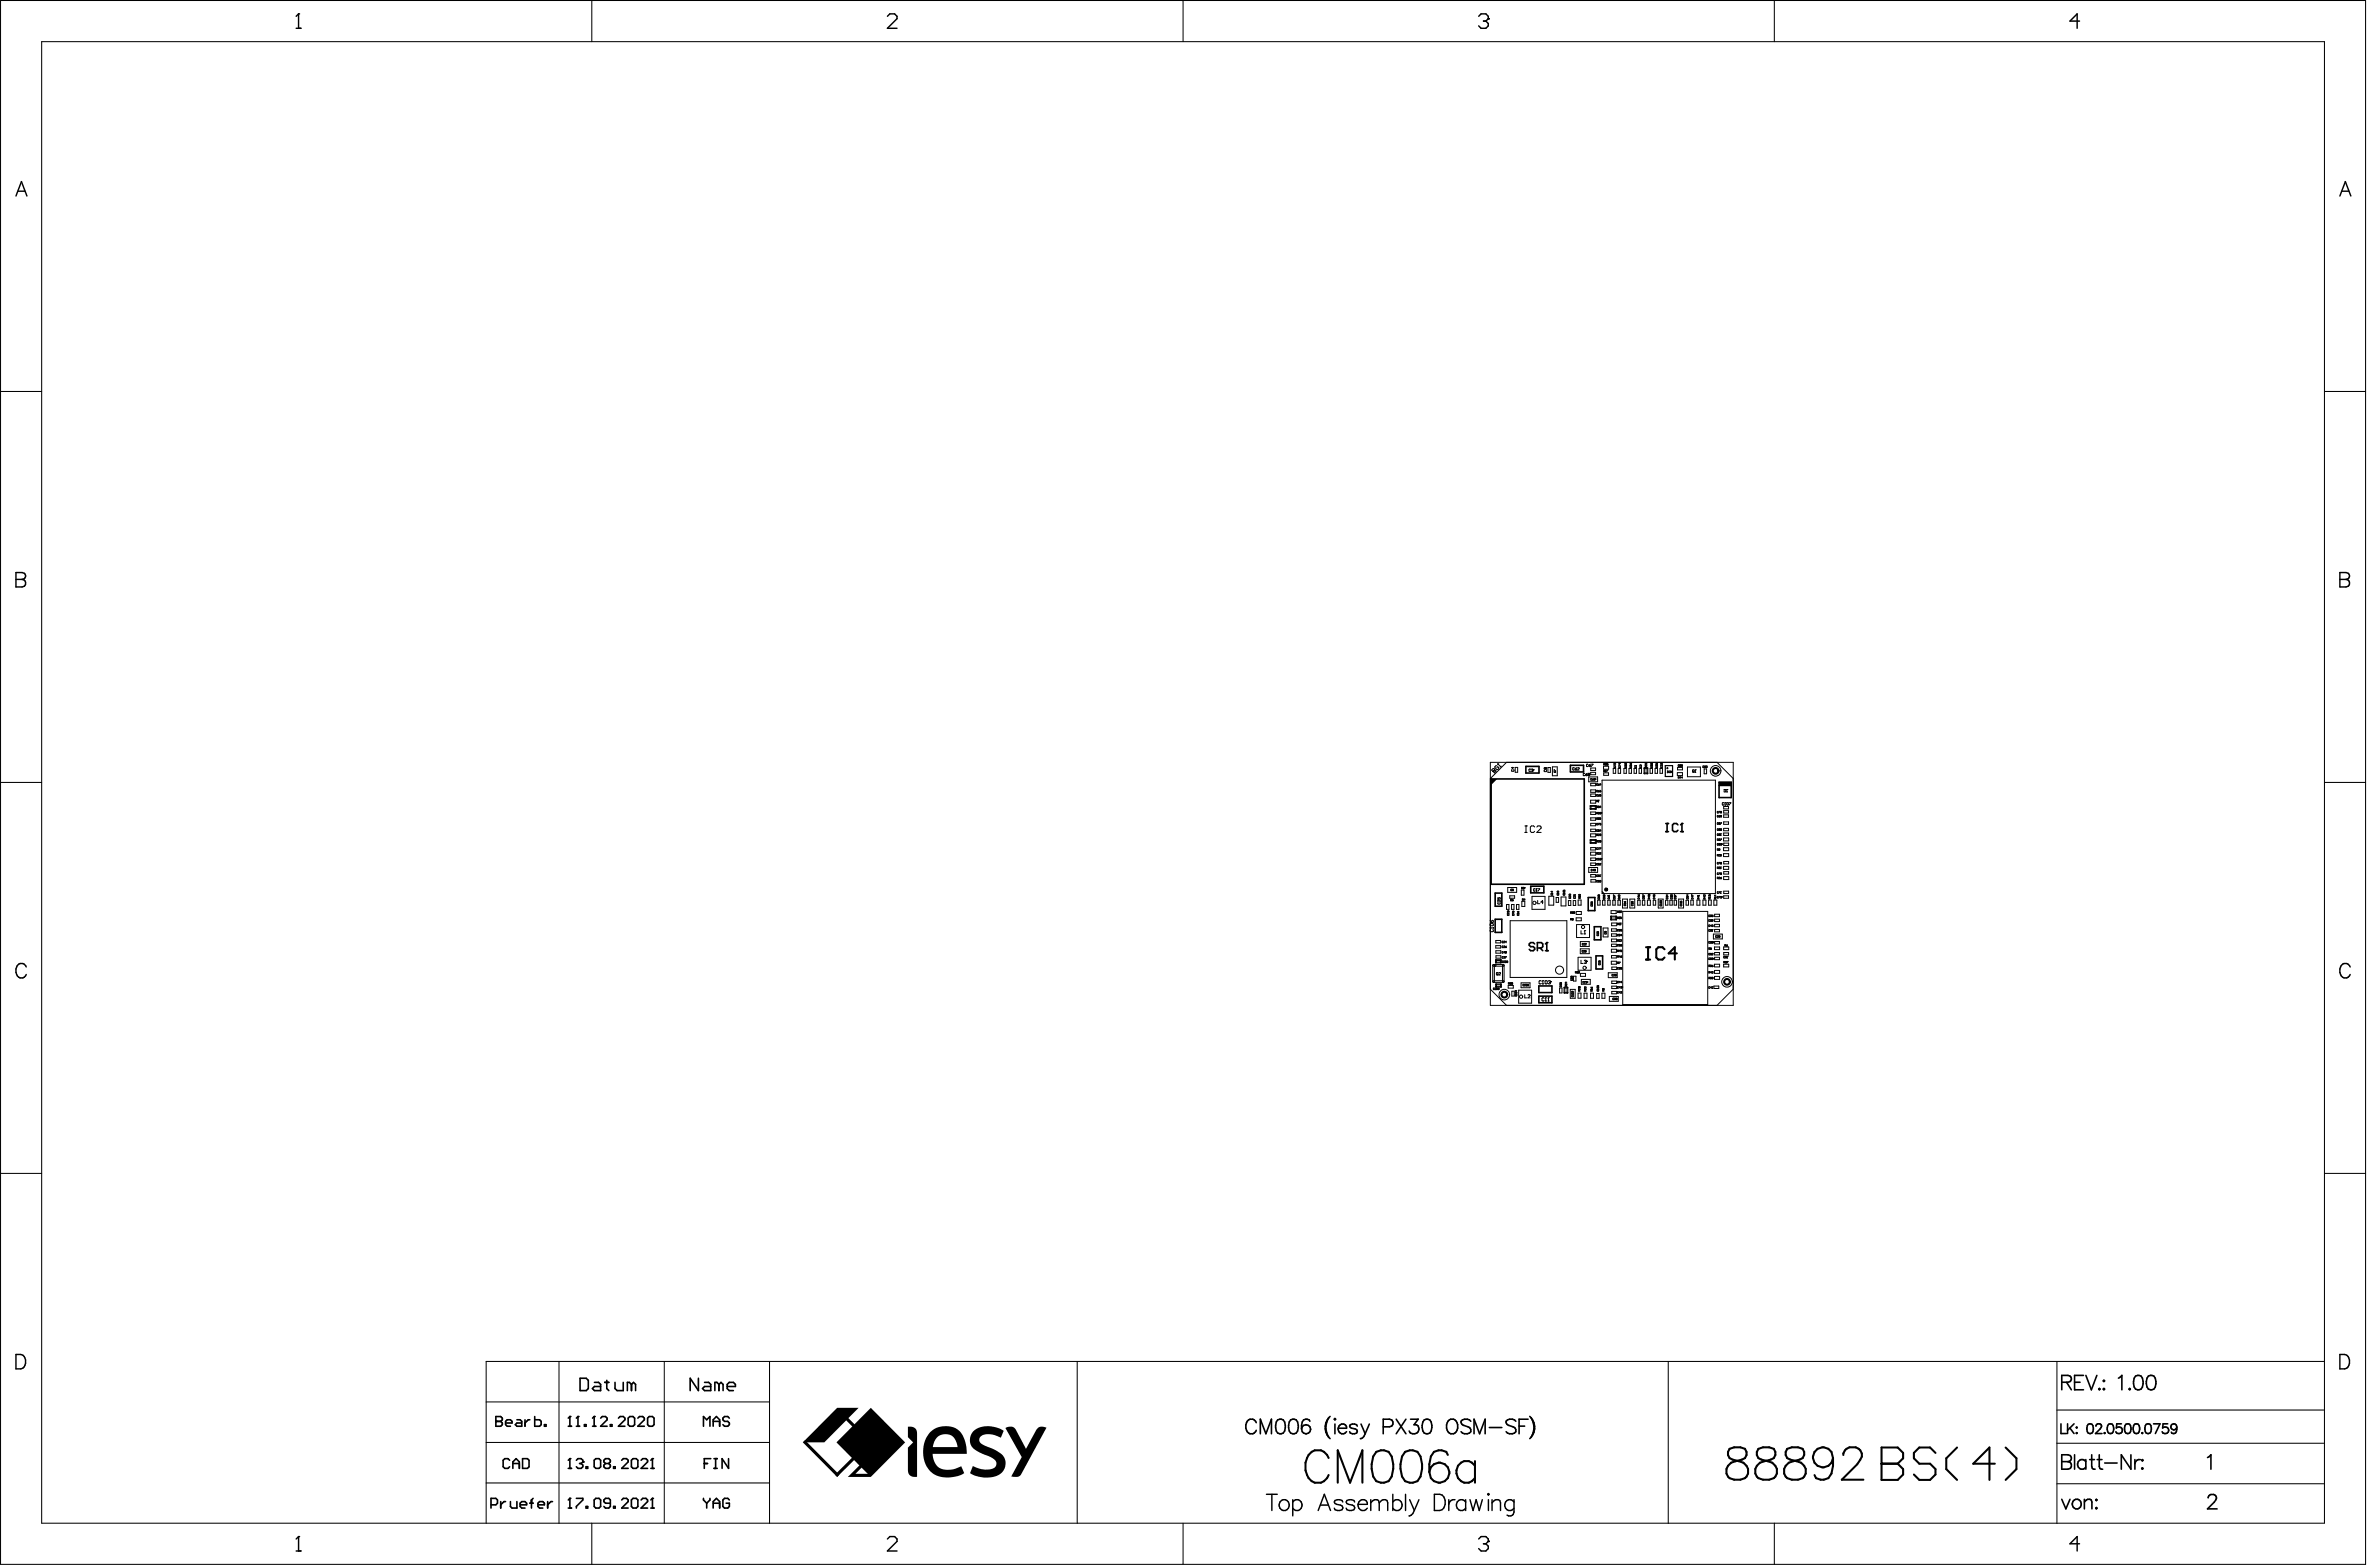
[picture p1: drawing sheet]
<svg xmlns="http://www.w3.org/2000/svg" width="487mm" height="322mm" viewBox="0 0 487 322" stroke-linecap="round" stroke-linejoin="round" font-family="sans-serif">
<g fill="#000">
<path d="M306.6 160.1h1.2l-1.2 1.3zM329.4 183.2l.4 .5h-.4zM165.1 296.5l.4-.5 7.1 7.1-.5 .5zM172.1 289.4h4.4l-7 7.1h-4.4zM186.7 293.3l.2-.1a1.34 1.34 0 0 1 1.6 1.5v8.8l-.1 .1a1.36 1.36 0 0 1-1.7-1.5v-4.6l1-1-1-1.1zM206.7 293.5l.6-.2a1.27 1.27 0 0 1 1.6 .6l2 3.9 2.1-3.8a1.47 1.47 0 0 1 2.1-.6l-5.2 9.6a1.75 1.75 0 0 1-2 .5l2.2-4zM171.7 303.1l3.6-3.6 .5 .4-3.7 3.7zM174.3 303.6l4.1-4.1 .5 .4-3 3h3.1v.7zM179 289.4l7.1 7.1-7.1 7.1-7-7.1zM191.3 294.3a4.5 4.5 0 0 1 6.3 .2l.9 1.9 .3 2.4h-7.1a3.1 3.1 0 0 0 4 3.3l1.9-.7 .6 1.4a6.3 6.3 0 0 1-6.8-.3 6 6 0 0 1-1.5-5.1h7a2.55 2.55 0 0 0-2.6-2.6 2.55 2.55 0 0 0-2.5 2.6h-1.9v-.2a5.5 5.5 0 0 1 1.2-2.7zM200.2 294.1a5.4 5.4 0 0 1 6.1 0l-.5 1.4a3.8 3.8 0 0 0-4.2-.2 1.05 1.05 0 0 0 .6 1.7 9.5 9.5 0 0 1 4.2 2.5 2.85 2.85 0 0 1-2.6 4.1 6.8 6.8 0 0 1-4.4-.8l.6-1.5a4.5 4.5 0 0 0 4.6 .3 1.25 1.25 0 0 0-.8-2l-.9-.4a5.5 5.5 0 0 1-3.4-2.3 2.69 2.69 0 0 1 .7-2.8z"/>
<circle cx="345.8" cy="169.3" r=".17"/>
<circle cx="318" cy="193.7" r=".17"/>
<circle cx="101.9" cy="292.2" r=".17"/>
<circle cx="117.2" cy="299.8" r=".17"/>
<circle cx="117.2" cy="291.2" r=".17"/>
<circle cx="118.8" cy="291.2" r=".17"/>
<circle cx="122.2" cy="291.2" r=".17"/>
<circle cx="134.1" cy="299.8" r=".17"/>
<circle cx="117.2" cy="308" r=".17"/>
<circle cx="119.8" cy="300.5" r=".17"/>
<circle cx="134.1" cy="308" r=".17"/>
<circle cx="386.8" cy="300.9" r=".21"/>
</g>
<g fill="none" stroke="#000" stroke-width=".21">
<path d="M.1 .1h486.2v321.4h-486.2zM8.6 8.6h469.3v304.5h-469.3zM121.7 .1v8.5M243.2 .1v8.5M364.8 .1v8.5M.1 80.5h8.5M477.9 80.5h8.4M306.4 156.7h49.9v49.9h-49.9zM306.9 158.6h.1M306.9 158h.2l.1 .3 .3 .1-.3 .5-.5-.6zM307.2 158.3l-.3 .3M307.7 157.4l-.4 .2v.2l.4 .4h.2l.2-.4-.2-.2-.2 .2"/>
<path d="M307.9 157h.1M307.9 157l.6 .6M307.9 157v.2M308.6 157.5l-.2 .2M309.7 156.7l-3.3 3.3M310.8 158.2v.3h.4v-.3M311 157.7v.3l-.2-.2h.5M311.5 157.7h.5v1h-.5zM314.7 158.2h-.4l.1 .4 .3-.1M314.8 158.2l.3-.1 .1 .1M315 158.3h.1M315.1 158.3v.3l-.3-.1"/>
<path d="M315.2 158.2h.1M315.2 158.2l-.1 .1M317.5 158.3v.3l.5-.1-.1-.2M317.7 157.9h-.2v.2l.2-.1M317.7 157.9h.3l-.1 .2-.2-.1M317.7 157.9v.1M318.2 157.8h.5v1h-.5zM319.2 157.6h1v1.9h-1zM319.5 158.4v-.2l.3 .2M319.6 158.6v.2h.2v-.2M323.7 157.9h-.4v.3h.4M323.8 158h.3l.1 .2-.3 .1z"/>
<path d="M324.2 157.8l-.4 .2M324.3 157.9h.4l-.4 .4h.4M325.8 159h-.3l.1 .4h.2M326 159.2h.2l.1 .2h-.2zM326.3 158.9l-.3 .3M326.5 157.2h-.3v.4l.3-.1M326.6 159.2v.2h.2l-.1-.2M326.6 159.2v-.3l.2 .1-.1 .2M326.6 159.2h.1M326.6 159.7h1.9v1h-1.9zM326.7 157.3h.2l.1 .2-.3 .1zM327 157.1l-.3 .2"/>
<path d="M327 157.9h1v.5h-1zM327 158.7h1v.5h-1zM327.2 157.1h.3l-.3 .5M329.7 157.5h1v.6h-1zM329.7 158.9h1v.5h-1zM329.7 157.2l.2-.1v-.2h-.2v.4M329.7 158.5h.2v-.2h-.2v.4M329.8 157.2l.1 .1M329.8 158.5l.1 .2M330 157l.3 .1M330 158.7h.1M330.1 158.3h.1"/>
<path d="M330.1 158.3v.4M330.1 158.3l-.1 .1M330.1 157.1h.1M330.2 157.1v.2l-.2-.1M330.3 157.1h.1M330.3 157.1h-.1M330.3 158.3h.2l-.2 .4M330.6 156.9h-.2v.2h.2l-.1 .2-.1-.1M331.7 158h.5v1h-.5zM331.8 157.4v-.2l.4 .2M331.9 157.5v.3h.2v-.3M332.2 156.9v.2l-.3-.2v.2"/>
<path d="M332.7 158h.5v1h-.5zM332.8 157.4v-.2l.4 .2M332.9 157.5v.3h.2v-.3M333 156.9v.2l-.2-.2h.4M333.9 158h.5v1h-.5zM334.1 157.5v.3h.2v-.3M334.2 157.3h-.1v.1h.1M334.2 157.3h.2l-.1 .1h-.1M334.2 157.3v.1M334.4 156.9v.2l-.2-.2-.1 .2M334.9 158h.5v1h-.5zM335.1 156.9l.2 .2"/>
<path d="M335.2 157.5v.3h.2v-.3M335.3 156.9h.1v.2zM335.3 157.3h.1v.1h-.1M335.3 157.3h-.2l.1 .1h.1M335.3 157.3v.1M335.9 158h.5v1h-.5zM336.1 157.4h.1M336.1 157.4h.3M336.2 157.5v.3l.2-.1v-.2M336.4 157.3v.1M337 158h.5v1h-.5zM337.2 157.5v.3h.2v-.3"/>
<path d="M337.5 157.2v.2l-.2-.2-.1 .2M338 157.8l.2 .1-.1 1.1zM338 157.8l.8 .1-.7 .1zM338 158.9l.8 .1h-.7zM338.2 156.9v.2h.2v-.2h.2l-.1 .2M338.5 157.8l-.1-.3-.2 .1v.2h.4M338.6 157.2v.2l-.3-.2v.2M338.6 157.5l-.1 .2M338.6 157.8l.2 .1-.1 1.1zM339.2 158h.5v1h-.5zM339.5 157.5v.3h.2v-.3M339.6 156.9h.1v.2l-.1-.1"/>
<path d="M339.6 157.3h.1v.1h-.1M339.6 156.9h-.2l.1 .2 .1-.1M339.6 157.3h-.2l.1 .1h.1M339.6 156.9v.1M339.6 157.3v.1M340.3 158h.5v1h-.5zM340.4 156.9v.2h.2v-.2h.2l-.1 .2M340.5 157.5v.3h.2v-.3M340.6 157.3h.2l-.1 .1h-.1M340.6 157.3h-.2l.1 .1h.1M340.6 157.3v.1M341.3 158h.5v1h-.5z"/>
<path d="M341.5 157.5v.3h.2v-.3M341.8 156.9v.2l-.3-.2v.2M341.8 157.2v.2l-.3-.2v.2M342.8 158.8h.1M342.8 158.5h.1M342.8 158.5v.3M343.3 158.5h-.3v.3h.3M343.4 158.5l.2 .1M343.5 158.7h.1M343.5 158.7v.1h-.1M343.6 158.6h.1M343.6 158.6l-.1 .1"/>
<path d="M344.8 158.8h1.1v.6h-1.1zM344.9 157.7h1v.5h-1zM345 159.9l.2-.2h-.2v.3M345.1 159.9l.1 .1M345.2 157.2h-.2l.1 .3h.1M345.4 157.4h.1M345.4 157.4v-.2h.2l-.1 .2M345.4 157.4v.1h.2l-.1-.1M345.6 159.8h-.3l.2-.1v.3M345.9 157.4l-.2-.1v-.1h.2v.3h-.2M345.9 159.8h-.2l.1-.1v.3M346.9 157.7h2.7v2h-2.7z"/>
<path d="M348.1 158.2l.2 .1-.1 .4h-.2zM348.1 158.6l.2 .1M348.5 158.7h.1M348.6 158.2h.1M348.6 158.2v.5M348.6 158.2l-.1 .1M350.3 157.5h-.2v.3l.2-.1M350.4 158h.5v1h-.5zM350.6 157.6h-.1v-.2l.1 .1v.2h-.2M350.8 157.5h.2l-.1 .3-.1-.1zM353 156.7l3.3 3.3M.1 160.8h8.5"/>
<path d="M313.5 169.8h.5M313.5 171.1h.5M313.7 169.8v1.3M315.5 170l-.2-.2h-.5l-.2 .2v.9l.2 .2h.5l.2-.2M316 170l.2-.2h.4l.2 .2v.2l-.8 .9h.8M326.6 178.3h1.9v1h-1.9zM327 165.6l1.1 .1h-1.1zM327 166.2l1.1 .1h-1.1zM327 165.6l.1 .1-.1 .6zM327 173.2l1.1 .1h-1.1zM327 172.6l1.1 .1h-1.1zM327 172.6l.1 .1-.1 .6z"/>
<path d="M327 171.4h1.1v.6h-1.1zM327 164.5h1.1v.6h-1.1zM327 175.2h1.1v.6h-1.1zM327 161h1v.5h-1zM327 162.4h1v.5h-1zM327 163.2h1v.5h-1zM327 166.9h1v.5h-1zM327 168.1h1v.5h-1zM327 169.2h1v.5h-1zM327 170.4h1v.5h-1zM327 174.2h1v.5h-1zM327 176.4h1v.5h-1z"/>
<path d="M327 177.4h1v.5h-1zM327 179.8h1v.5h-1zM327.3 160.1h-.3v.2h.3M327.3 178.7h-.2v.3h.2M327.4 160.2l.2 .1-.2 .1zM327.6 160l-.2 .2M327.7 178.8h-.2l.1-.1v.3M327.7 160.1h.2M327.8 160.2h.1M327.9 160.2v.2l-.2-.1M327.9 160.1h.1M327.9 160.1v.1"/>
<path d="M328 165.6l.1 .1v.6zM328 172.6l.1 .1v.6zM328 178.8h-.2v-.1h.2v.3h-.2M328.2 171.7l.3-.2-.3-.1v.4M328.2 173l.3-.1-.1-.1h-.2v.3M328.2 175.5l.3-.2h-.3v.3M328.2 168.3l.3-.1-.3-.1v.3M328.2 164.7l.3-.2h-.3v.3M328.2 165.9l.3-.2h-.3v.3M328.2 167.2l.3-.1-.1-.1h-.2v.3M328.4 165.9l.1 .1M328.4 167.2l.1 .1"/>
<path d="M328.4 171.7l.1 .1M328.4 173l.1 .1M328.4 175.5l.1 .1M328.4 168.3l.1 .1M328.4 164.7l.1 .1M328.5 179.9h-.3l.1 .3 .2-.1M328.5 169.3h-.3l.1 .3 .2-.1M328.5 163.4h-.3l.1 .2h.2M328.5 161.1h-.3v.3h.3M328.5 162.5h-.3l.1 .3 .2-.1M328.5 170.6h-.3l.1 .3 .2-.1M328.5 174.3h-.3l.1 .3 .2-.1"/>
<path d="M328.5 176.5h-.3l.1 .3 .2-.1M328.5 177.5h-.3l.1 .3 .2-.1M328.6 171.5h.2l-.2 .3h.2M328.6 172.8h.2l-.2 .3h.2M328.6 165.7l.2 .1M328.6 161.2l.2 .2h-.2zM328.6 162.6l.2 .1-.2 .1zM328.6 163.5l.2 .1h-.2zM328.6 167l.2 .1M328.6 169.2h.2l-.2 .4M328.6 174.3h.2l-.2 .3M328.6 175.3h.2l-.2 .3h.2"/>
<path d="M328.6 168.4h.1M328.6 164.8h.1M328.6 168.1h.1M328.6 164.5h.1M328.6 170.7h.1M328.6 170.7v-.1h.2l-.1 .1M328.6 170.7v.2l.2-.1-.1-.1M328.6 168.1v.1M328.6 164.5v.3M328.6 168.1v.3M328.7 167.1h.1M328.7 165.9h.1"/>
<path d="M328.7 165.9v.1h-.1M328.7 167.1v.2h-.1M328.8 165.8h.1M328.8 167.1h.1M328.8 179.8h-.2v.2h.1l.1 .1h-.2M328.8 177.5h-.2v.1h.2l-.1 .2-.1-.1M328.8 176.4h-.2v.2l.1-.1 .1 .2h-.2M328.8 165.8l-.1 .1M328.8 167.1h-.1M328.8 162.4l-.2 .2M328.8 163.3l-.2 .2M328.8 161.1l-.2 .1"/>
<path d="M328.9 168.3v-.2l.2 .1-.1 .1M328.9 168.3v.1h.2l-.1-.1M328.9 167l.2 .1M328.9 162.6l.2 .1-.1 .1zM328.9 174.3h.2l-.2 .3M328.9 175.3h.2l-.2 .3h.2M328.9 176.5h.2M328.9 177.5h.2l-.2 .3h.2M328.9 168.3h.1M329 179.8h.1M329 172.9v-.1h.1v.1M329 179.8v.4"/>
<path d="M329 172.9v.2l.1-.1v-.1M329 172.9h.1M329 179.8l-.1 .1M329 167.1h.1M329 176.6h.1M329.1 167.1v.2h-.2M329.1 176.6v.2l-.2-.1M329.1 167.1h.1M329.1 176.5h.1M329.1 171.6h-.1v-.2l.1 .1v.2h-.2M329.1 170.7h-.2l.2-.1v.3M329.1 165.9h-.2l.2-.2v.3"/>
<path d="M329.1 161.2h-.2l.2-.1v.3M329.1 163.3h-.2v.2h.2v.1h-.2M329.1 169.2h-.2v.2h.2v.2l-.2-.1M329.1 176.5v.1M329.1 162.4l-.2 .2M329.4 160.4h23.3v23.3h-23.3zM353 174.7l.3-.1-.1-.1h-.2v.3M353 172.7l.3-.1-.1-.2h-.2v.4M353 175.9l.3-.1-.1-.2h-.2v.4M353 178.4h.3l-.1-.2h-.2v.3M353.2 172.7l.1 .1M353.2 178.4l.1 .1"/>
<path d="M353.2 175.9l.1 .1M353.2 174.7l.1 .1M353.3 171.4h-.3v.3h.3M353.3 173.4h-.3v.3h.3M353.3 169.2h-.3v.2h.3M353.3 177.3h-.3v.2h.3M353.3 179.5h-.3l.1 .3 .2-.1M353.3 166.8h-.3v.2h.3M353.3 167.7h-.3v.2h.3M353.3 170.4h-.3v.2h.3M353.4 172.5h.2l-.2 .3h.2M353.4 166.8h.2l-.2 .3"/>
<path d="M353.4 167.8l.2 .1h-.2zM353.4 177.3h.2l-.2 .3M353.4 179.4h.2l-.2 .4M353.4 174.5h.2l-.2 .3h.2M353.4 178.3h.2l-.2 .2h.2M353.4 176h.1M353.4 175.6h.1M353.4 171.6v-.2h.2l-.1 .2M353.4 173.6v-.2h.2l-.1 .2M353.4 169.3v.1h.2l-.1-.1M353.4 171.6v.1h.2l-.1-.1M353.4 169.3h.1"/>
<path d="M353.4 169.3v-.2l.2 .1-.1 .1M353.4 170.5v-.2l.2 .1-.1 .1M353.4 170.5v.2l.2-.1-.1-.1M353.4 173.6v.1h.2l-.1-.1M353.4 175.6v.4M353.4 175.6v.1M353.4 170.5h.1M353.4 173.6h.1M353.4 171.6h.1M353.6 167.6l-.2 .2M353.7 173.4l.2 .1M353.7 171.7h.1"/>
<path d="M353.7 169.1h.2l-.2 .3M353.7 172.4h.2l-.2 .4M353.7 178.5h.1M353.8 178.2h.1M353.8 171.4h.1M353.8 177.4v.2l.1-.1v-.1M353.8 166.8h.1v.3l-.2-.1zM353.8 170.3l.1 .1v.3l-.2-.1zM353.8 177.4v-.1h.1v.1M353.8 178.2l-.1 .1M353.8 171.4v.3M353.8 178.2v.3"/>
<path d="M353.8 171.4h-.1M353.8 177.4h.1M353.8 173.6h.1M353.9 175.8l-.2-.1v-.1l.2 .1v.2h-.2M353.9 173.6v.1h-.2M353.9 173.5h.1M353.9 179.6l-.2-.1 .1-.1 .1 .1v.2h-.2M353.9 167.8h-.1v-.2l.1 .1v.2h-.2M353.9 173.5v.1M354.3 172.2h1.1v.6h-1.1zM354.3 174.2h1.1v.7h-1.1zM354.3 175.5h1.1v.6h-1.1z"/>
<path d="M354.3 178.1h1.1v.6h-1.1zM354.4 165.8h1v.5h-1zM354.4 166.6h1v.5h-1zM354.4 167.5h1v.5h-1zM354.4 168.9h1v.5h-1zM354.4 170.3h1v.5h-1zM354.4 171.2h1v.5h-1zM354.4 173.3h1v.5h-1zM354.4 177.1h1v.5h-1zM354.4 179.2h1v.5h-1zM354.4 165.1h-.3v.3h.3M354.5 162.3l.3 .1-.1 .4h-.2z"/>
<path d="M354.6 165.5h.2M354.7 165h.1M354.7 165v.5M354.7 165l-.1 .1M355 162.8h.1M355 162.3h.1M355 162.3v.5M355 162.3v.1M355.1 165l.2 .1v.4l-.3-.1zM355.5 165h.3l-.3 .5M477.9 160.8h8.4M306.4 190.7h.1"/>
<path d="M306.4 190.7h.6M306.4 189.2l.3 .4M306.4 190.7l.1 .1M306.5 189.8h.4l.1 .4-.5 .1-.1-.1zM306.5 191.1l-.1 .1 .1 .3h.4l.1-.1-.1-.3M306.8 189.2l.2 .1-.1 .3h-.2zM306.9 198.3h2.2l.1 .1-.1 .2h-2zM306.9 198.3l.3 .1v3.4l-.1 .1-.2-.1zM307 190.6v.2M307.5 197.3h.1v.6zM307.5 197.8h1.1l-1 .1zM307.5 197.3h1.1l-1 .1z"/>
<path d="M307.5 194.4h1v.5h-1zM307.5 193.3h1v.5h-1zM307.5 195.4h1v.5h-1zM307.6 196.4h1v.5h-1zM307.7 199.9l.3 .1-.1 .4-.3-.1zM307.9 184.5v.3h.3l-.1-.2 .3-.1v.3M308 185.5v.3h.4v-.3M308.1 200h.4l-.4 .4h.4M308.4 185v.3l-.3-.3-.2 .1 .1 .2M308.5 197.3h.1v.6zM308.9 198.3l.3 .1v3.4l-.1 .1-.2-.1zM309 195.6h-.2l.1 .3h.1"/>
<path d="M309 196.7h-.2v.2h.2M309 197.6h-.2l.1 .3 .1-.1M309 193.5h-.2v.2h.2M309 194.5h-.2v.2h.2M309.1 196.7h.3l-.3 .2h.3M309.1 194.5h.3l-.3 .3h.3M309.1 197.9h.2M309.1 193.5h.3l-.3 .3h.3M309.2 197.5h.1M309.2 197.5v.4M309.2 197.5l-.1 .1M309.4 195.7h-.3l.2-.1v.3"/>
<path d="M309.5 194.6l.2 .1-.2 .1zM309.5 196.6h.2l-.2 .3M309.5 197.5l.1 .1v.3l-.2-.1zM309.5 195.7h.1M309.5 195.7v.2h.2l-.1-.2M309.5 195.7v-.1h.2l-.1 .1M309.7 193.6h-.2l.1-.1v.3M309.7 194.5l-.2 .1M309.7 185.9h.5v1h-.5zM309.9 187.9v.3h.3v-.3M310 197.7l-.2-.1v-.1l.2 .1v.2h-.2M310 182.4h1.8v1h-1.8z"/>
<path d="M310 187.3h.1M310 187.3l-.1 .2M310.1 187.3v.1M310.1 187.3h.1v.2M310.2 187.6v.2l-.2-.2-.1 .2M310.4 184.1h1v.5h-1zM310.5 189.2h11.6v11.7h-11.6zM310.8 185.9h.5v1h-.5zM310.8 184.9h-.2v.3l.2-.1M310.8 182.8h-.2l.1 .3 .1-.1M310.9 185l.2 .1-.2 .1zM310.9 187.8v-.2l.4 .2"/>
<path d="M310.9 187.3l.2 .2M311 187.9v.3l.3-.1-.1-.2M311.1 184.8l-.2 .2M311.2 182.8h-.3v.1h.2l.1 .1h-.3M311.2 187.3v.2h-.1zM311.8 185.9h.5v1h-.5zM311.9 187.8h.1M311.9 187.8h.4M311.9 187.3l.2 .3M312 187.9v.3l.3-.1-.1-.2M312.2 187.3v.3h-.1zM312.3 187.7v.1"/>
<path d="M312.8 183h.5v1h-.5zM312.8 182.6l.2-.2h-.2v.3M312.9 185.3h.6v1h-.6zM312.9 182.6l.1 .1M313 185l.2-.2h-.2v.3M313.1 185l.1 .1M313.1 182.4l.3 .1M313.2 182.5h.1M313.3 182.5v.2h-.2M313.4 182.5h.1M313.4 182.5h-.1M313.5 184.9h-.2l.2-.1v.3"/>
<path d="M315 184.2h2.6v2.7h-2.6zM315.6 182.8h-.3l.1 .4 .2-.1M315.8 183.2h.2M315.9 182.7h.1M315.9 182.7v.5M315.9 182.7l-.1 .1M316.1 185.1v.7h.5M316.2 182.7h.3l-.3 .5M317.2 185.4h-.4l.3-.3v.7M318.4 184.2h1v1.9h-1zM318.9 183.6h.1M318.9 183.6h.3"/>
<path d="M318.9 183.6v.1M318.9 183.8v.2l.3-.1v-.1M319 183.2v.2l-.1-.2h.3M319.2 183.6v.1M319.9 184.5h.5v1h-.5zM320.1 183.6h.1M320.1 183.6h.4M320.1 183.6l.1 .1M320.2 183.8v.2l.3-.1-.1-.1M320.3 183.2v.1h-.2l.1-.1h.2v.2M320.5 183.6v.1M320.9 184.4h1v1.8h-1z"/>
<path d="M321.4 183.6h.1M321.4 183h.1M321.4 183.6h.3M321.4 183.6v.1M321.4 183h.3M321.4 183v.1M321.4 183.2h.3v.1l-.3 .1zM321.4 183.8v.2h.3v-.2M321.7 182.9v.2M321.7 183.6v.1M322.4 185.1h.5v1h-.5zM322.6 183.8h.3v.1l-.3 .1z"/>
<path d="M322.6 184.4v.3l.3-.1v-.2M322.9 187.6h.2l-.1-.2h-.1v.3M322.9 189h.2l-.1-.2h-.1v.3M322.9 184.1v.2l-.2-.2-.1 .2M323 187.6l.1 .1M323 189l.1 .1M323.2 187.5h.2M323.3 187.6h.1M323.4 187.6v.1h-.2M323.4 187.5h.1M323.4 189h-.1v-.2h.1v.3h-.2M323.4 187.5v.1"/>
<path d="M323.4 185.1h.5v1h-.5zM323.5 187.5h.3l-.1 .2h-.2zM323.5 183.9h.1M323.5 183.9h.4M323.5 183.9l.1 .1M323.6 184.4v.3l.3-.1-.1-.2M323.9 199.9h.2l-.1-.2h-.1v.3M323.9 183.9v.1M323.9 184.1v.2l-.2-.2-.1 .2M324 199.9l.1 .1M324 188.7h1.1v.6h-1.1zM324.1 187.4h1v.6h-1z"/>
<path d="M324.1 190h2.7v2.7h-2.7zM324.2 199.8h.2M324.3 199.9h.1M324.4 199.9v.1h-.2M324.4 199.8h.1M324.4 199.8v.1M324.4 196.8h2.7v2.6h-2.7zM324.4 185h.7v1h-.7zM324.5 199.8h.3l-.3 .2h.3M324.6 184.3h.1M324.6 184.3h.3M324.6 183.8h.3v.2l-.3 .1z"/>
<path d="M324.8 184.7l-.2-.3v.3h.3M324.9 195h1.8v1h-1.8zM324.9 193.5h1.8v1h-1.8zM324.9 184.2v.1M324.9 184.4l-.1 .2M325 191.3v.7h.5M325 197.4v.6h.5M325.5 195.4h-.3v.2h.3M325.5 194h-.2v.2h.2M325.6 195.7h.1M325.6 194.2h.1M325.6 195.4h.1"/>
<path d="M325.6 195.4v.3M325.7 193.9h.1M325.7 193.9v.3M325.7 193.9l-.1 .1M325.7 192h.2M325.7 197.5l.3-.1 .1 .2M325.8 191.3h.1M325.8 191.3v.7M325.8 191.3l-.1 .1M325.9 194h.2l-.2 .2h.2M325.9 195.5v.2l.2-.1-.1-.1M325.9 195.5h.1"/>
<path d="M325.9 195.5v-.1h.2l-.1 .1M325.9 197.7h.1M326 197.7l.1 .1-.1 .2-.3-.1M326.1 197.6h.1M326.1 197.6l-.1 .1M327.1 180.8h1v.5h-1zM327.1 185.4v.2h.1v-.2h.2v.2M327.1 185.7v.2h.1v-.1l.2-.1v.2M327.1 186v.3l.3-.1v-.2M328.3 191.9h.1M328.3 191.9h.4M328.3 191.9l.1 .1"/>
<path d="M328.4 191.5h.2l.1 .2h-.3zM328.4 192.1v.2h.2v-.2M328.5 185h.5v1h-.5zM328.5 181h-.3l.1 .3 .2-.1M328.5 184.3v.2h.2v-.2h.2l-.1 .2M328.6 184.6v.2h.2v-.2M328.7 197.9h.1M328.7 197.9h.3M328.7 197.5v.2h.1v-.2h.2l-.1 .2M328.7 191.9v.1M328.7 197.9v.1M328.7 184h-.2l.1 .2 .1-.1"/>
<path d="M328.7 184h.2l-.1 .2-.1-.1M328.7 184v.1M328.7 198.1v.2h.2v-.2M328.8 181h-.2v.1h.1l.1 .1h-.2M328.9 180.2h.1M328.9 181h.2v.3l-.2-.1zM329 197.9v.1M329.4 183.2l.4 .5M329.5 185h.5v1h-.5zM329.6 190.7h1v1.9h-1zM329.6 184.3v.2h.2v-.2h.1v.2M329.7 184.6v.2h.2v-.2"/>
<path d="M329.8 183.9l-.1 .3-.1-.1 .1-.2h.2v.3M330 191.8v.2h.2v-.2M330.1 191.4v.2h-.2l.1-.2h.2v.3M330.5 185h.5v1h-.5zM330.6 184.1h.1M330.6 184.1h.3M330.6 184.2l.1 .3M330.6 184.6v.2h.3v-.2M330.6 199.9h1.9v1h-1.9zM330.7 184.3h.2v.2zM330.9 184v.1M331.2 188.9l1.2 .1-1.2 .1z"/>
<path d="M331.2 188.3l1.2 .1-1.2 .1zM331.2 188.3l.1 .1-.1 .7zM331.2 187.2h1.1v.6h-1.1zM331.3 197.6h1v.6h-1zM331.3 195.1h1v.6h-1zM331.3 193h1.1v.6h-1.1zM331.3 194.1h1v.5h-1zM331.3 190.9h1v.5h-1zM331.3 191.9h1v.5h-1zM331.3 196.4h1v.5h-1zM331.3 189.7h1.1v.6h-1.1zM331.4 198.8h1v.5h-1z"/>
<path d="M331.6 185h.5v1h-.5zM331.7 184.3v.2h.2v-.2h.1v.2M331.7 184.2v-.3l.3 .3M331.8 184.6v.2h.2v-.2M332.2 188.3l.2 .1-.1 .7zM332.5 188.7h.3l-.1-.2h-.2v.3M332.5 190l.3-.1-.1-.2h-.2v.4M332.5 196.7l.3-.1-.1-.2h-.2v.4M332.5 187.5l.3-.1-.1-.2h-.2v.4M332.5 193.4l.3-.1-.1-.1h-.2v.3M332.5 195.5h.3l-.1-.2h-.2v.3M332.5 198l.3-.1-.1-.2h-.2v.4"/>
<path d="M332.6 185h.5v1h-.5zM332.6 196.7l.2 .1M332.6 195.5l.2 .1M332.6 187.5l.2 .1M332.6 188.7l.2 .1M332.6 193.4l.2 .1M332.6 190l.2 .1M332.6 198l.2 .1M332.7 184.3l.2 .2M332.8 191.1h-.3v.2h.3M332.8 192.1h-.3v.2h.3M332.8 194.2h-.3v.2h.3"/>
<path d="M332.8 198.9h-.3v.2h.3M332.8 184.6v.2h.2v-.2M332.8 183.9h.2v.2l-.2 .1zM332.9 187.3l.2 .1M332.9 197.7h.2l-.2 .4M332.9 198.9l.2 .1M332.9 193.5h.1M332.9 188.8h.1M332.9 190.1h.1M332.9 188.5h.1M332.9 193.2h.1M332.9 189.7h.1"/>
<path d="M332.9 184.3l.1 .2h-.1zM332.9 188.5v.1M332.9 188.5v.3M332.9 189.7v.4M332.9 193.2v.3M332.9 189.7v.1M333 187.4h.1M333 199h.1M333 187.4v.2l-.1-.1M333 199v.2l-.1-.1M333.1 187.4h.1M333.1 199h.1"/>
<path d="M333.1 191.2h-.2v-.2l.2 .1v.2h-.2M333.1 192.2h-.2v-.2l.2 .1v.2h-.2M333.1 194.3h-.2v-.2l.2 .1v.2h-.2M333.1 195.5h-.2l.1-.2v.3M333.1 196.6h-.2l.1-.2v.4M333.1 187.4h-.1M333.1 199h-.1M333.1 193.2h.3l-.3 .3h.3M333.1 190.1h.1M333.2 189.7h.1M333.2 196.6l.2 .1-.2 .1zM333.2 189.7v.4"/>
<path d="M333.2 194.3l.2 .1-.2 .1zM333.2 199l.2 .1-.2 .1zM333.2 189.7l-.1 .1M333.2 187.6h.1M333.2 187.2h.1M333.2 187.2v.4M333.2 187.2v.1M333.4 188.5h-.3v.2l.2-.1 .1 .2h-.3M333.4 195.3h-.2v.2h.2v.1h-.2M333.4 191h-.2v.2h.2v.2l-.2-.1M333.4 196.4l-.2 .2M333.4 192.2h-.2l.2-.2v.4"/>
<path d="M333.4 194.1l-.2 .2M333.4 198.9l-.2 .1M333.6 184.8h1v1.8h-1zM333.6 187.3h17.5v19.2h-17.5zM333.9 185.6v.2h.2v-.2l.1 .1v.1M333.9 185.3l.2 .2M334 185.9v.3l.2-.1v-.2M334.1 185.3h.1v.2zM335.1 184.8h1v1.8h-1zM335.5 185.9v.3l.2-.1v-.2M335.5 185.6h.1M335.5 185.6v.2"/>
<path d="M335.5 185.6l.1 .1M335.6 185.3v.1h-.2l.1-.1h.2v.2M335.6 185.7h.1v.1M335.6 185.7h.1M336.7 185h.5v1h-.5zM336.7 183.9l.2 .2M336.8 184.6v.2h.2v-.2M336.9 184h.2l-.1 .1zM336.9 184.2v.3l-.2-.2h.4M337.7 185h.5v1h-.5zM337.7 184.1v-.2l.4 .2M337.8 184.6v.2h.2v-.2"/>
<path d="M337.9 184.2v.2h-.2l.1-.2h.2v.3M338.7 185h.6v1.1h-.6zM339 183.9h.1M339 183.9l-.1 .2M339 183.9v.1M339 184.2v.3l-.1-.2h.3M339 184h.1M339 184h.2l-.1 .1M339.1 184.8l-.2-.2v.2h.3M339.2 184.6l-.1 .1M339.9 185h.5v1h-.5zM339.9 183.9v.2h.2v-.2l.1 .1v.1"/>
<path d="M339.9 184.6v.2h.3v-.2M340.1 184.2v.3l-.2-.2h.3M340.9 184.8h1v1.8h-1zM341.3 185.8h.1M341.3 185.5h.1M341.3 185.5v.1M341.3 185.8v.1M341.3 185.8h.3M341.3 185.5h.3M341.3 186v.2h.2v-.2M341.3 185.1h.2l.1 .2h-.3zM341.6 185.5v.1"/>
<path d="M341.6 185.8v.1M342.4 185h.5v1h-.5zM342.6 184.6v.2l.3-.1-.1-.1M342.7 184.2h.1M342.7 184.2l-.1 .3M342.7 184.2v.1M342.7 184.3h.2l-.1 .2M342.7 183.9v.2l-.1-.1h.3M342.7 184.3h.1M343.3 185h.5v1h-.5zM343.5 184l.3-.1v.2h-.3zM343.5 184.6v.2h.3v-.2"/>
<path d="M343.6 184.2h.1M343.6 184.2l-.1 .3M343.6 184.2v.1M343.6 184.3h.2v.2M343.6 184.3h.1M344.2 185h.5v1h-.5zM344.2 184.1v-.2l.4 .2M344.3 184.6v.2l.3-.1-.1-.1M344.3 184.2h.1M344.3 184.2v.3M344.3 184.2l.1 .1M344.4 184.3h.2l-.1 .2"/>
<path d="M344.4 184.3h.1M345.1 184.8h1v1.8h-1zM345.4 185.8h.1M345.4 185.5h.1M345.4 185.3h.1M345.4 185.3h.4M345.4 185.8h.4M345.4 185.8l.1 .1M345.4 185.5h.4M345.4 185.5l.1 .1M345.5 186v.2h.2v-.2M345.8 185.2v.1"/>
<path d="M345.8 185.5v.1M345.8 185.8v.1M346.6 185h.5v1h-.5zM346.8 184.2v.3h.1v-.2l.1-.1v.3M346.8 184.6v.2l.3-.1-.1-.1M346.9 183.9v.2l-.1-.1h.3M347.6 185h.5v1h-.5zM347.8 184.1v-.2l.3 .2M347.8 184.6v.2l.3-.1-.1-.1M347.9 184.2v.3l-.1-.2h.3M348.9 185h.6v1.1h-.6zM349 184.1h.1"/>
<path d="M349 184.1h.3M349.2 184.2v.3l-.2-.2h.3M349.2 184.8v-.2h-.2v.2h.3M349.3 184.6l-.1 .1M349.3 184v.1M350.1 185h.6v1.1h-.6zM350.4 184.2v.3l-.1-.2h.3M350.5 184.8l-.2-.2v.2h.3M350.6 183.9v.2l-.2-.2-.1 .2M350.6 184.6l-.1 .1M351.3 185h.5v1.1h-.5zM351.3 198.6l.2-.1v-.1h-.2v.3"/>
<path d="M351.3 199.9h.2v-.2h-.2v.3M351.3 195h.2v-.2h-.2v.4M351.3 184.4h.1M351.3 184.4h.3M351.3 184.4l.1 .1M351.4 184h.1M351.4 184v.2M351.4 199.9l.1 .1M351.4 198.6l.1 .1M351.4 195l.1 .2M351.5 184h.1v.2M351.5 184v.1"/>
<path d="M351.5 197h-.2v.2h.2M351.5 193.6h-.2v.2h.2M351.5 191.1h-.2l.1 .3h.1M351.5 196h-.2v.2h.2M351.5 190.2h-.2v.2h.2M351.5 188.1h-.2v.3h.2M351.5 189.1h-.2v.2h.2M351.5 184.8l-.1-.2-.1 .2h.3M351.6 193.6h.3M351.6 188.1l.3 .1M351.6 189.1l.3 .1M351.6 191.1l.3 .1"/>
<path d="M351.6 198.4l.3 .1M351.6 184.6l-.1 .1M351.6 184.3v.2M351.7 189.2h.1M351.7 198.5h.1M351.7 188.2h.1M351.7 193.7h.1M351.7 191.2h.1M351.8 191.2v.2h-.2M351.8 188.2v.2h-.2M351.8 189.2v.2l-.2-.1M351.8 193.7v.2l-.2-.1"/>
<path d="M351.8 198.5v.2l-.2-.1M351.9 198.5h.1M351.9 188.2h.1M351.9 193.6h.1M351.9 189.2h.1M351.9 191.2h.1M351.9 197.1h-.2v-.2l.2 .1v.2h-.3M351.9 190.3h-.3l.2-.2v.4M351.9 199.9h-.3l.2-.2v.3M351.9 196.1h-.3l.1-.1h.2v.2h-.3M351.9 194.8h-.3v.2l.2-.1 .1 .2h-.3M351.9 198.5h-.1"/>
<path d="M351.9 188.2h-.1M351.9 193.6l-.1 .1M351.9 189.2h-.1M351.9 191.2h-.1M352 197h.2M352 193.6h.2M352 191.4h.1M352 196h.2l-.2 .3h.2M352 189.1h.2l-.2 .3h.2M352 198.5l.2 .1-.2 .1zM352 191.1h.1M352 190.1l.2 .1-.1 .3-.1-.1z"/>
<path d="M352 199.7l.2 .1-.1 .2h-.1zM352 191.1v.3M352.1 197.1h.1M352.1 193.7h.1M352.1 197.1v.1h-.1M352.1 193.7v.2l-.1-.1M352.2 197h.1M352.2 193.6h.1M352.2 188.1h-.2v.1h.2l-.1 .2h-.1M352.2 198.4l-.2 .1M352.2 197l-.1 .1M352.2 193.6l-.1 .1"/>
<path d="M352.3 192h1.8v1h-1.8zM352.4 185h.6v1.1h-.6zM352.5 184.4h.1M352.5 184.4v.1M352.5 184.4h.3M352.5 199.5h1v.6h-1zM352.5 194.6h1v.6h-1zM352.5 198.2h1v.5h-1zM352.5 196.8h1v.5h-1zM352.5 187.9h1v.5h-1zM352.5 188.9h1v.5h-1zM352.5 190h1v.5h-1z"/>
<path d="M352.5 191h1v.5h-1zM352.5 193.5h1v.5h-1zM352.5 195.8h1v.5h-1zM352.6 184v.2l-.1-.2h.3M352.7 184.8l-.2-.2v.2h.3M352.8 184.6l-.1 .1M352.8 184.3v.2M352.9 192.4h-.2v.2h.2M353 180.5h.3l-.1-.2h-.2v.3M353 192.4h.3l-.3 .3h.3M353.2 180.5l.1 .1M353.3 184.3h-.3v.2h.3"/>
<path d="M353.3 183.4h-.3v.2h.3M353.4 184.3h.2l-.2 .3M353.4 183.3h.2l-.2 .3M353.4 180.4h.2l-.2 .2h.2M353.4 192.5v-.2l.2 .1-.1 .1M353.4 192.5v.2l.2-.1-.1-.1M353.4 192.5h.1M353.7 184.3l.2 .1M353.7 183.6h.1M353.7 180.5l.2 .1h-.1zM353.8 183.3h.1M353.8 183.3v.3"/>
<path d="M353.8 183.3l-.1 .1M353.8 184.4h.1M353.9 184.4v.2l-.2-.1M353.9 184.4h.1M353.9 180.3l-.2 .2M354.4 180.2h1v.6h-1zM354.4 194.6h1v.6h-1zM354.4 198.2h1v.5h-1zM354.4 184.1h1v.5h-1zM354.4 197.8h.2l-.1-.2h-.1v.3M354.4 183.2h1v.5h-1zM354.4 195.8h1v.5h-1z"/>
<path d="M354.5 197.8l.1 .1M354.6 194.4l.2-.1v-.1h-.2v.3M354.6 196.6h-.2v.3h.2M354.7 194.4l.1 .1M354.7 197.7h.2M354.8 197.8h.1M354.9 197.8v.1h-.2M354.9 194.3l.2 .1-.1 .1zM354.9 197.7h.1M354.9 196.7h-.1v-.1h.1v.3h-.2M354.9 197.7v.1M355 196.9h.2"/>
<path d="M355 197.6h.3l-.3 .3M355.1 196.6h.1M355.1 196.6v.3M355.1 196.6h-.1M355.1 194.2l-.2 .1M306.4 203.3l3.3 3.3M306.9 201.6h2.2l.1 .2-.1 .1h-2zM307.2 203.1h-.2v.3h.2M307.3 203.4h.2M307.4 203.1h.1M307.4 203.1v.3M307.4 203.1h-.1"/>
<path d="M307.5 202.3h.2l-.1 .6zM307.5 202.8h1.2l-1.1 .1zM307.5 202.3h1.2l-1.1 .1zM307.7 203.1h.1v.3h-.2zM307.8 200.2l.2 .2M308 203.3v-.2h.2l-.1 .2M308 203.3v.1h.2l-.1-.1M308 203.3h.1M308.5 202.3h.2l-.1 .6zM310.1 202.6h1v.5h-1zM310.1 202.2h.2v-.2h-.2v.3M310.2 202.2l.1 .1"/>
<path d="M310.4 202l.3 .1M310.5 202.2h.1M310.6 202.2v.1h-.2M310.7 202.1h.1M310.7 202.1l-.1 .1M310.8 203.7h.5v1h-.5zM310.8 202.2v-.2h.2l-.1 .2M310.8 202.2v.1h.2l-.1-.1M310.8 202.2h.1M311.5 204.3h.1M311.5 204.3h.3M311.5 204.3l.1 .1"/>
<path d="M311.6 203.9h.2v.2h-.2zM311.6 204.5v.2h.2v-.2M311.7 203.6v.2l-.2-.2h.3M311.8 204.3v.1M312.2 203.5h2.7v2.7h-2.7zM312.7 202h1.9v1h-1.9zM313.3 202.4h-.2v.2h.2M313.4 202.7h.1M313.5 204.4v.7h.4M313.5 202.3h.1M313.5 202.3v.4M313.5 202.3l-.1 .1"/>
<path d="M313.7 202.4h.2v.3l-.2-.1zM314 202.4h.3l-.1 .3-.2-.1zM314.1 204.6l.1-.2 .4 .2-.5 .5h.5M316.9 201.7l-.1-.1-.4 .1v.4l.1 .1 .4-.1M317.1 202.2h.2M317.2 201.6h.1M317.2 201.6v.6M317.2 201.6l-.1 .1M317.5 205.2l-.2-.1-.3 .1v.4l.1 .1 .4-.1M317.6 201.7l.2-.1 .3 .1-.1 .5-.4-.1zM317.7 205.7h.2M317.8 205.1h.1"/>
<path d="M317.8 205.1v.6M317.8 205.1l-.1 .1M318.2 205.7h.3M318.3 201.7l.3-.1 .2 .2M318.3 205.1h.1M318.3 205.1v.6M318.3 205.1l-.1 .1M318.5 201.9h.1M318.6 201.9l.2 .1-.2 .2-.3-.1M318.8 201.8h.1M318.8 201.8l-.2 .1M320.6 203.1h.5v1h-.5z"/>
<path d="M320.8 202.6v.3h.2v-.3M320.9 202.3l-.1 .2h-.1l.1-.2h.2v.2M320.9 202h.1v.2l-.1-.1M320.9 202h-.2l.1 .2 .1-.1M320.9 202v.1M321.6 202.9l.1 .1-.1 1.1zM321.6 204l.7 .1h-.7zM321.6 202.9l.7 .1-.7 .1zM322 201.8v.3l-.2-.2h.3M322 202.7l-.2-.2v.2h.3M322.1 202.2v.2l-.3-.2v.2M322.1 202.5l-.1 .1"/>
<path d="M322.2 202.9l.1 .1-.1 1.1zM322.8 203.4h1v1.8h-1zM323 201.3v.2h.3l-.1-.2M323.1 204.5h.1M323.1 200.6v.3l-.1-.1v-.2h.2v.3M323.1 201v.2l-.1-.1v-.1h.2v.2M323.1 204.5h.4M323.1 204.5l.1 .1M323.2 204.1h.2l.1 .1-.3 .1zM323.2 204.7v.2h.2v-.2M323.5 203.7v.3l-.3-.3v.3M323.5 204.5v.1"/>
<path d="M323.5 200.7h.5v1h-.5zM324.4 204.1h.6v1.1h-.6zM324.6 202.8h.1M324.6 202.8v.3M324.6 202.8l.1 .1M324.7 202.9h.1v.2M324.7 202.9v.1M324.7 203.7l-.1-.2-.1 .2h.3M324.8 203.2v.2l-.2-.2v.2M324.8 203.5l-.1 .1M324.9 200.1h1.1v.6h-1.1zM325.1 201.3h1.8v1h-1.8z"/>
<path d="M325.6 201.8h-.2v.2h.2M325.7 204.1h.6v1.1h-.6zM325.7 202.1h.2M325.8 201.7h.1M325.8 201.7v.4M325.8 201.7l-.1 .1M325.8 202.8h.2l.1 .2-.3 .1zM326 203.7l-.2-.2-.1 .2h.4M326 201.8h.2M326.1 203.2v.2l-.2-.2-.1 .2M326.1 203.5l-.1 .1M326.1 201.9h.1"/>
<path d="M326.2 201.9v.2l-.2-.1M326.2 201.8h.1M326.2 201.8v.1M327 204.1h.6v1.1h-.6zM327 203.3h.1M327 203.3l.1 .1M327 203.3h.4M327 202.9l.2 .2M327.2 203h.2l-.1 .1zM327.3 203.7l-.2-.2-.1 .2h.4M327.4 203.5l-.1 .1M327.4 203.3v.1"/>
<path d="M328.3 204.2h.5v1h-.5zM328.3 203.3h.1M328.3 202.6v.2h.2v-.2h.2l-.1 .2M328.3 203.3h.4M328.3 203.3l.1 .1M328.4 202.9h.2l.1 .2h-.3zM328.4 203.5v.2h.2v-.2M328.7 203.3v.1M329.3 204.1h.7v1.1h-.7zM329.6 203.2h-.1v.2l.1-.1M329.6 203.2h.2l-.1 .2-.1-.1M329.6 203.2v.1"/>
<path d="M329.7 203.7l-.1-.2-.1 .1v.1h.3M329.8 203.5l-.1 .1M330.9 204.8h1.8v1h-1.8zM331.4 201.7h1v.5h-1zM331.4 202.7h1v.5h-1zM331.4 203.8h1v.5h-1zM331.6 200.3h-.2l.1 .3h.1M331.7 200.3h.3l-.3 .3h.3M331.8 205.2h-.2v.3l.2-.1M331.9 205.2l.2 .1M332 205.3h.1M332.1 205.3v.2l-.2-.1"/>
<path d="M332.1 205.3h.1M332.3 200.4h-.2v-.1h.2v.3h-.2M332.3 205.3v-.1h.2l-.1 .1M332.3 205.3v.2l.2-.1-.1-.1M332.3 205.3h.1M332.8 202.8h-.3v.3h.3M332.8 203.9h-.3v.2h.3M332.8 201.8h-.3v.2h.3M333.1 201.9h-.2l.1-.2v.3M333.1 202.9h-.2l.1-.1v.3M333.1 204h-.2l.1-.2v.4M333.2 203.9h.2l-.2 .3h.2"/>
<path d="M333.2 202.8l.2 .1M333.3 202.9h.1M333.4 202.9v.2h-.2M333.4 202.9h.1M333.4 201.9h-.2l.2-.2v.3M351.3 201.1l.2-.1v-.1h-.2v.3M351.4 201.1l.1 .1M351.5 202.9h-.2l.1 .3 .1-.1M351.6 200.9l.3 .1M351.7 201h.1M351.8 201v.2l-.2-.1M351.9 201h.1"/>
<path d="M351.9 203h-.3l.2-.2v.4M351.9 201h-.1M352 203.2h.1M352 202.8h.1M352 202.8v.4M352 202.8v.1M352.2 201h-.2v-.1h.2v.2h-.2M352.4 202.7h1v.5h-1zM352.5 200.7h1v.6h-1zM356.3 203.3l-3.3 3.3M.1 241.2h8.5M477.9 241.2h8.4"/>
<path d="M114.9 279.8v33.3M136.6 279.8v33.3M158.2 279.8v33.3M221.5 279.8v33.3M343 279.8v33.3M422.9 279.8v33.3M477.9 279.8h-378v33.3M99.9 296.5h58.3M99.9 288.2h58.3M422.9 296.7h55M422.9 289.8h55M99.9 304.8h58.3"/>
<path d="M121.7 313.1v8.4M243.2 313.1v8.4M364.8 313.1v8.4M422.9 305h55"/>
<circle cx="352.7" cy="158.4" r="1.09"/>
<circle cx="307.4" cy="198.4" r=".17"/>
<circle cx="315.5" cy="185.6" r=".33"/>
<circle cx="320.6" cy="199.4" r=".83"/>
<circle cx="325.5" cy="190.5" r=".33"/>
<circle cx="325.8" cy="198.9" r=".33"/>
<circle cx="309.3" cy="204.4" r="1.09"/>
<circle cx="312.7" cy="204.9" r=".33"/>
<circle cx="355.1" cy="201.8" r="1.09"/>
</g>
<path d="M174.2 291.7l1.4 1.4" fill="none" stroke="#000" stroke-width=".64"/>
<g fill="none" stroke="#000" stroke-width=".3">
<path d="M60.9 5.8h1M61.4 2.9h.1M61.4 2.9v2.9M61.4 2.9l-.5 .4M182.4 3.3l.5-.4h1l.5 .4v.5l-2 2h2M304 3.3l.5-.4h1l.5 .4v.5M305 4.3h.5M305.5 4.3l.5 .5v.5l-.5 .5h-1l-.5-.5M306 3.8h.1M306 3.8l-.5 .5M427.5 4.3h-1.9l1.4-1.4v2.9M3.7 39.3h1.4"/>
<path d="M481.5 39.3h1.4M3.3 40.3l1.1-3 1.1 3M481.1 40.3l1.1-3 1.1 3M3.3 117.7h1.3l.4 .1a.68 .68 0 0 1 0 1.2l-.4 .1a.78 .78 0 0 1 .7 .8 .78 .78 0 0 1-.7 .7h-1.3zM3.3 119.1h1.3M481.1 117.7h1.2l.4 .1a.68 .68 0 0 1 0 1.2l-.4 .1a.78 .78 0 0 1 .8 .8 .78 .78 0 0 1-.8 .7h-1.2zM481.1 119.1h1.2M5.4 198.7a1.09 1.09 0 0 0-1.2-.7 1.09 1.09 0 0 0-.9 1.2 1.3 1.3 0 0 0 .3 1.4 1.3 1.3 0 0 0 1.4 .3l.4-.6M483.2 198.7a1.09 1.09 0 0 0-1.3-.7 1.09 1.09 0 0 0-.8 1.2 1.3 1.3 0 0 0 .2 1.4 1.3 1.3 0 0 0 1.4 .3l.5-.6M3.3 278.4h1a1.58 1.58 0 0 1 1 1.5 1.58 1.58 0 0 1-1 1.5h-1zM481.1 278.4h.9a1.58 1.58 0 0 1 1.1 1.5 1.58 1.58 0 0 1-1.1 1.5h-.9zM60.9 318.8h1"/>
<path d="M61.4 315.8h.1M61.4 315.8v3M61.4 315.8l-.5 .5M182.4 316.3l.5-.5h1l.5 .5v.5l-2 2h2M260.4 307.1h2.2M261.5 307.1v3.4M265.8 308.7a1.06 1.06 0 0 1 1.5-.1 1.06 1.06 0 0 1 0 1.5 1.06 1.06 0 0 1-1.5-.1M265.8 308.3v3.3M271 310.5l1.3-3.4 1.2 3.4M271.5 309.4h1.6M276.1 308.7a1.01 1.01 0 0 0-1.8 0l.2 .3 .3 .2 1.1 .3 .2 .5a1.01 1.01 0 0 1-1.8 0M278.5 308.7a1.01 1.01 0 0 0-1.7 0l.1 .3 .3 .2 1.1 .3 .2 .5a1.01 1.01 0 0 1-1.7 0"/>
<path d="M279.2 309.2a1.05 1.05 0 0 0 .6 1.2 1.05 1.05 0 0 0 1.3-.4M279.7 308.4a.88 .88 0 0 1 1-.1 .88 .88 0 0 1 .4 .9h-1.9l.2-.5zM281.8 308.9l.8-.6 .8 .1 .2 .5M281.8 308.3v2.2M283.6 308.9l.8-.6 .7 .1 .2 .5v1.6M283.6 308.9v1.6M286.3 308.7a1.06 1.06 0 0 1 1.6-.1 1.06 1.06 0 0 1 0 1.6 1.06 1.06 0 0 1-1.6-.2M286.3 307.1v3.4M289 307.1v3.4M289.8 308.3l1 2.2M290.8 310.5a1.28 1.28 0 0 1-1.1 1.1M291.7 308.3l-.9 2.2"/>
<path d="M294.9 307.1h1.1a1.78 1.78 0 0 1 1.2 1.7 1.78 1.78 0 0 1-1.2 1.7h-1.1zM297.9 308.3v2.2M299.1 308.3a1.07 1.07 0 0 0-1.2 .9M301.3 308.7a1.06 1.06 0 0 0-1.5-.1 1.06 1.06 0 0 0 0 1.6 1.06 1.06 0 0 0 1.5-.2M301.3 308.3v2.2M302.2 308.3l.6 2.2 .7-2.2 .6 2.2 .6-2.2M304 316.3l.5-.5h1l.5 .5v.5M305 317.3h.5M305.5 317.3l.5 .5v.5l-.5 .5h-1l-.5-.5M306 316.8h.1M306 316.8l-.5 .5M306 307l.2 .1-.2 .2-.2-.2z"/>
<path d="M306 308.3v2.2M306.7 308.9l.8-.6 .8 .1 .2 .5v1.6M306.7 308.3v2.2M311.3 308.7a1.06 1.06 0 0 0-1.6-.1 1.06 1.06 0 0 0 0 1.5 1.06 1.06 0 0 0 1.6-.1M311.3 308.3v2.5a.87 .87 0 0 1-.6 .7 .87 .87 0 0 1-.9-.1M427.5 317.3h-1.9l1.4-1.5v3"/>
<circle cx="264" cy="309.3" r="1.1"/>
</g>
<g fill="none" stroke="#000" stroke-width=".33">
<path d="M313.7 157.5h2.7v1.4h-2.7zM322.9 157.3h2.7v1.4h-2.7zM306.6 160.1h19.1v21.7h-19.1zM342.5 169.3h.5M342.5 170.9h.5M342.7 169.3v1.6M345 169.5l-.3-.2h-.6l-.3 .2v1.2l.3 .2h.6l.3-.2M345.5 170.9h.6M345.5 169.5l.3-.2v1.6M353.4 160.8h2.5v3.1h-2.5zM353.4 161.4h2.5M307.4 189h1.4v2.6h-1.4z"/>
<path d="M307.4 183.6h1.4v2.7h-1.4zM314.7 182.2h2.7v1.3h-2.7zM315.5 194l-.3-.3h-.5l-.3 .3v.3l.3 .3h.5l.3 .3v.2l-.3 .3h-.5l-.3-.3M316.1 194.9h.8l.3-.3v-.6l-.3-.3h-.8v1.7M316.6 194.9l.6 .5M317.7 195.4h.6M317.7 194l.3-.3v1.7M326.5 184.5h1.4v2.7h-1.4zM327.8 190.5h1.3v2.7h-1.3zM328.1 196.5h1.4v2.7h-1.4zM316.4 202.7h2.7v1.3h-2.7zM316.4 204.7h2.7v1.4h-2.7z"/>
<path d="M101.9 291.2h1l.4 .3v.3l-.4 .4 .4 .3v.3l-.4 .4h-1zM101.9 292.2h1M103.9 292.5h1.4v-.3l-.4-.4h-.6l-.4 .4v.6l.4 .4h.6M106.3 291.8h.6l.4 .4v1h-1l-.4-.4 .4-.3h1M107.4 299.8h1l.4 .3v1.4l-.4 .3h-1zM107.9 291.8v1.4M108.9 291.8h-.3l-.7 .7M109.9 291.2v2h1l.4-.4v-.6l-.4-.4h-1M111.9 292.8h.4v.4h-.4zM116.8 293.2h.7M116.8 291.5l.4-.3v2M118.5 293.2h.7"/>
<path d="M118.5 291.5l.3-.3v2M119.3 283.3h1.2l.4 .4v1.7l-.4 .4h-1.2zM120.2 292.8h.3v.4h-.3zM121.8 293.2h.7M121.8 291.5l.4-.3v2M122.2 284.1h.9l.4 .5v1.2h-1.3l-.4-.4 .4-.4h1.3M122.5 299.8h.7l.3 .3v1.4l-.3 .3h-.7l-.3-.3v-1.4zM123.5 291.5l.3-.3h.7l.3 .3v.3l-1.3 1.4h1.3M124.3 284.1h.9M124.7 283.7v1.7l.5 .4M125.5 292.8h.3v.4h-.3zM126.4 284.1v1.3l.5 .4h1.2v-1.7"/>
<path d="M127.1 291.5l.4-.3h.6l.4 .3v.3l-1.4 1.4h1.4M129.5 291.2h.6l.4 .3v1.3l-.4 .4h-.6l-.4-.4v-1.3zM129.8 284.6v1.2M129.8 284.6l-.4-.5h-.4v1.7M129.8 284.6l.4-.5 .5 .5v1.2M130.1 299.8h.7l.3 .3v1.4l-.3 .3h-.7l-.3-.3v-1.4zM131.1 291.5l.4-.3h.6l.4 .3v.3l-1.4 1.4h1.4M133.1 291.5l.4-.3h.6l.4 .3v1.3l-.4 .4h-.6l-.4-.4zM143.6 283.3v2.5l-1.7-2.5v2.5M144.6 293.2v-2l.7 .6 .7-.6v2M144.9 284.1h.8l.4 .5v1.2h-1.2l-.5-.4 .5-.4h1.2M146.1 299.8h-1.3v2"/>
<path d="M146.6 292.2h1.4M146.6 293.2v-1.4l.7-.6 .7 .6v1.4M146.8 299.8h.7M147.1 299.8v2M147.8 284.6l.4-.5 .5 .5v1.2M147.8 284.6l-.4-.5h-.4v1.7M147.8 284.6v1.2M149.5 285h1.7v-.4l-.4-.5h-.9l-.4 .5v.8l.4 .4h.9M149.8 299.8v2l-1.3-2v2M150 291.5l-.4-.3h-.6l-.4 .3v.3l.4 .4h.6l.4 .3v.3l-.4 .4h-.6l-.4-.4M258.3 292.4a1.1 1.1 0 0 0-1.3-.7 1.1 1.1 0 0 0-.9 1.1 1.31 1.31 0 0 0 .3 1.5 1.31 1.31 0 0 0 1.4 .3l.5-.6M259.1 294.7v-3l1.2 3 1.1-3v3"/>
<path d="M262.7 291.8a.97 .97 0 0 1 1.4 .5 2.48 2.48 0 0 1-.3 2.3 .97 .97 0 0 1-1.4-.5 2.48 2.48 0 0 1 .3-2.3zM265.3 291.8a.97 .97 0 0 1 1.5 .5 2.48 2.48 0 0 1-.3 2.3 .97 .97 0 0 1-1.4-.5 2.48 2.48 0 0 1 .2-2.3zM269.3 292.1a.88 .88 0 0 0-1.3-.3l-.3 .5-.1 1.4M273.2 291.4a3.1 3.1 0 0 0 0 4M273.2 295.4l.2 .3M273.2 291.4a3.7 3.7 0 0 0 0 4M273.4 291.1l-.2 .3M274.4 291.6l.2 .1-.2 .1-.1-.1zM274.4 292.7v2M275.1 293.6a.94 .94 0 0 0 .6 1 .94 .94 0 0 0 1.1-.3M275.5 292.8a.79 .79 0 0 1 .9 0 .79 .79 0 0 1 .4 .8h-1.7zM279 293.1a.91 .91 0 0 0-1.5 0l.1 .3 1.3 .4 .1 .5a.91 .91 0 0 1-1.5 0"/>
<path d="M279.8 292.7l.9 2M280.7 294.7a1.15 1.15 0 0 1-1 1M281.5 292.7l-.8 2M284.4 293.3h1.3a.79 .79 0 0 0 .7-.8 .79 .79 0 0 0-.7-.8h-1.3v3M287 291.7l2 3M289 291.7l-2 3M290 291.7h1.6l-.9 1.1a.96 .96 0 0 1 1 1.2 .96 .96 0 0 1-1.3 .7l-.4-.1-.3-.5M292.8 291.8a.97 .97 0 0 1 1.4 .5 2.48 2.48 0 0 1-.3 2.3 .97 .97 0 0 1-1.4-.5 2.48 2.48 0 0 1 .3-2.3zM298 291.8a1.14 1.14 0 0 1 1.7 1 1.31 1.31 0 0 1-.3 1.5 1.31 1.31 0 0 1-1.4 .3 1.82 1.82 0 0 1 0-2.8zM302.4 292.1a1.32 1.32 0 0 0-2 0 .77 .77 0 0 0 .6 .9l.8 .3a.73 .73 0 0 1 .6 .5 .73 .73 0 0 1-.3 .8 1.38 1.38 0 0 1-1.7-.3M303 294.7v-3l1.2 3 1.1-3v3M306.2 293.4h2.6"/>
<path d="M311.6 292.1a1.32 1.32 0 0 0-2 0 .77 .77 0 0 0 .6 .9l.9 .3a.73 .73 0 0 1 .5 .5 .73 .73 0 0 1-.3 .8 1.38 1.38 0 0 1-1.7-.3M312.3 293.1h1.1M314.2 291.7h-1.9v3M314.5 291.1l.3 .3M314.8 291.4a3.1 3.1 0 0 1 0 4M314.8 295.4l-.3 .3M314.8 291.4a3.7 3.7 0 0 1 0 4M423.7 292.7v2h1.1M423.9 284.1h1.2l.5-.1a.68 .68 0 0 0 0-1.2l-.5-.1h-1.2v3M423.9 299h1.2l.5 .2a.68 .68 0 0 1 0 1.1l-.5 .1a.78 .78 0 0 1 .8 .8 .78 .78 0 0 1-.8 .8h-1.2zM424.9 284.1l.9 1.6M425.1 292.7v2"/>
<path d="M425.5 293.5l.9 1.2M426.4 292.7l-1.3 1.3M426.5 284.1h1.1M426.5 299v3M426.9 293.3v.2zM426.9 294.5v.2zM428.3 282.7h-1.8v3h1.8M428.8 282.7l1.2 3 1.1-3M429.3 292.8a.65 .65 0 0 1 1 .2 1.65 1.65 0 0 1-.2 1.6 .65 .65 0 0 1-1-.3 1.65 1.65 0 0 1 .2-1.5zM430 299v2.4l.2 .4 .5 .2M430.9 293.1l.1-.3 .3-.1h.4l.3 .1a.62 .62 0 0 1-.2 .9l-1 1h1.3M431.6 299v2.4l.1 .4 .6 .2"/>
<path d="M431.6 285.4l.2 .1-.2 .2-.1-.2zM432.5 283.7l.2 .1-.2 .2-.1-.2zM432.5 285.4l.2 .1-.2 .2-.1-.2zM432.7 294.5v.2zM433.5 292.8a.65 .65 0 0 1 1 .2 1.65 1.65 0 0 1-.2 1.6 .65 .65 0 0 1-1-.3 1.65 1.65 0 0 1 .2-1.5zM435.5 283.3l.7-.6v3M436.1 292.7h-.9l-.1 .8a.71 .71 0 0 1 1.1 0 .71 .71 0 0 1-.2 1.1 .71 .71 0 0 1-1-.3M437.1 292.8a.65 .65 0 0 1 .9 .2 1.65 1.65 0 0 1-.2 1.6 .65 .65 0 0 1-.9-.3 1.65 1.65 0 0 1 .2-1.5zM437.8 285.4l.2 .1-.2 .2-.1-.2zM438.1 299v3l-2-3v3M438.8 292.8a.65 .65 0 0 1 1 .2 1.65 1.65 0 0 1-.2 1.6 .65 .65 0 0 1-1-.3 1.65 1.65 0 0 1 .2-1.5zM439 282.8a.96 .96 0 0 1 1.5 .5 2.45 2.45 0 0 1-.3 2.2 .96 .96 0 0 1-1.4-.4 2.45 2.45 0 0 1 .2-2.3z"/>
<path d="M440.4 294.5v.2zM441.2 292.8a.65 .65 0 0 1 1 .2 1.65 1.65 0 0 1-.2 1.6 .65 .65 0 0 1-.9-.3 1.65 1.65 0 0 1 .1-1.5zM441.7 282.8a.96 .96 0 0 1 1.4 .5 2.45 2.45 0 0 1-.3 2.2 .96 .96 0 0 1-1.4-.4 2.45 2.45 0 0 1 .3-2.3zM442.7 292.7h1.4l-1 2M445.7 292.7h-1l-.1 .8a.71 .71 0 0 1 1.1 0 .71 .71 0 0 1-.2 1.1 .71 .71 0 0 1-1-.3M447.5 293.3a.94 .94 0 0 1-.7 1.4l-.4-.3M453.8 299.6l.7-.6v3M100.9 309.3h1l.4-.3v-.7l-.4-.3h-1v2M102.9 308.6v1.4M103.9 308.6h-.3l-.7 .7M104.8 300.1l-.4-.3h-.6l-.4 .3v1.4l.4 .3h.6l.4-.3M104.9 308.6v1l.4 .4h1v-1.4"/>
<path d="M105.4 301.8v-1.3l.7-.7 .7 .7v1.3M105.4 300.8h1.4M106.9 309.3h1.4v-.3l-.4-.4h-.6l-.4 .4v.6l.4 .4h.6M108.9 309h.7M109.6 308l-.3 .3v1.7M110.6 309.3h1.3v-.3l-.3-.4h-.7l-.3 .4v.6l.3 .4h.7M112.6 308.6v1.4M113.6 308.6h-.3l-.7 .7M116.8 301.8h.7M116.8 310h.7M116.8 300.1l.4-.3v2M116.8 308.3l.4-.3v2"/>
<path d="M118.5 300.1l.3-.3h.7l.3 .3v.4l-.3 .3M118.5 308h1.3v.3l-1.3 1.3v.4M119.2 300.8h.3M119.5 300.8l.3 .3v.4l-.3 .3h-.7l-.3-.3M120.5 301.5h.3v.3h-.3zM120.5 309.6h.3v.4h-.3zM122.2 308.3l.3-.3h.7l.3 .3v1.3l-.3 .4h-.7l-.3-.4zM124.5 300.8l-.3-.3v-.4l.3-.3h.6l.4 .3v.4l-.4 .3M124.5 300.8l-.3 .3v.4l.3 .3h.6l.4-.3v-.4l-.4-.3M124.5 300.8h.6M125.5 309h-1l-.3-.4v-.3l.3-.3h.6l.4 .3v1.3l-.4 .4h-.6l-.3-.4M126.1 301.5h.4v.3h-.4z"/>
<path d="M126.1 309.6h.4v.4h-.4zM127.8 300.1l.3-.3h.7l.3 .3v.4l-1.3 1.3h1.3M127.8 308.3l.3-.3h.7l.3 .3v.3l-1.3 1.4h1.3M130.1 308h.7l.3 .3v1.3l-.3 .4h-.7l-.3-.4v-1.3zM131.8 300.1l.3-.3h.7l.3 .3v.4l-1.3 1.3h1.3M131.8 308.3l.3-.3h.7l.3 .3v.3l-1.3 1.4h1.3M133.8 301.8h.7M133.8 310h.7M133.8 300.1l.3-.3v2M133.8 308.3l.3-.3v2M144.6 308v.3l.7 .7M144.8 300.8h.7"/>
<path d="M145.3 309v1M146 308v.3l-.7 .7M146.6 309h1.4M146.6 310v-1.4l.7-.6 .7 .6v1.4M146.8 301.8h.7M150 308.3l-.4-.3h-.6l-.4 .3v1.3l.4 .4h.6l.4-.4v-.6h-.7M423.9 308.2l.8 1.9 .9-1.9M423.9 300.4h1.2M428.5 308.7l.7-.5 .7 .1 .2 .4v1.4M428.5 308.2v1.9M428.8 300.4a.94 .94 0 0 0-1.4-.1 .94 .94 0 0 0 0 1.4 .94 .94 0 0 0 1.4-.1M428.8 300v2"/>
<path d="M429.6 300h1M430.8 310l.2-.1 .1 .1-.1 .1zM431 308.2l.1 .1-.1 .1-.2-.1zM431.2 300h.9M432.7 300.7h2.5M438.9 300v2M440 300a.95 .95 0 0 0-1.1 .9M440.3 300.1l.1-.1 .2 .1-.2 .2zM440.4 301.7l.2 .1-.2 .2-.1-.2zM454 307.9a.73 .73 0 0 1 .5-.7h.6a.72 .72 0 0 1 .4 1.1l-1.7 1.8h2"/>
<circle cx="342.8" cy="157.9" r=".04"/>
<circle cx="268.5" cy="293.8" r=".93"/>
<circle cx="446.9" cy="293.3" r=".62"/>
<circle cx="427" cy="309.1" r=".98"/>
</g>
<g fill="none" stroke="#000" stroke-width=".42">
<path d="M338.4 194.7h.8M338.4 197.2h.8M338.8 194.7v2.5M342.2 195.1l-.4-.4h-.9l-.4 .4v1.7l.4 .4h.9l.4-.4M344.7 196h-1.6l1.2-1.3v2.5M273.2 299.7a2.31 2.31 0 0 0-2.3-1.7 2.31 2.31 0 0 0-2.2 1.7 3.8 3.8 0 0 0 1.6 5.1 2.36 2.36 0 0 0 2.9-1.6M282.9 298.4a2.16 2.16 0 0 1 3.2 1 5.5 5.5 0 0 1-.6 5 2.16 2.16 0 0 1-3.2-.9 5.5 5.5 0 0 1 .6-5.1zM288.9 298.4a2.16 2.16 0 0 1 3.1 1 5.5 5.5 0 0 1-.6 5 2.16 2.16 0 0 1-3.2-.9 5.5 5.5 0 0 1 .7-5.1zM297.7 299.1l-.4-.7a2.16 2.16 0 0 0-3.1 1l-.3 1.6v1.5M355.6 297.8a1.35 1.35 0 0 0 .6 2.2l1.3 .3a1.91 1.91 0 0 1 1.9 1.8 1.91 1.91 0 0 1-1.6 2h-1.3a1.84 1.84 0 0 1-1.6-1.5 1.84 1.84 0 0 1 1-1.9l2.2-.7a1.35 1.35 0 0 0 .6-2.2l-.9-.3h-1.3zM361.5 297.8a1.35 1.35 0 0 0 .6 2.2l1.3 .3a1.91 1.91 0 0 1 1.9 1.8 1.91 1.91 0 0 1-1.6 2h-1.2a1.84 1.84 0 0 1-1.7-1.5 1.84 1.84 0 0 1 1-1.9l2.2-.7a1.35 1.35 0 0 0 .7-2.2l-1-.3h-1.2zM367.4 297.8a1.35 1.35 0 0 0 .7 2.2l1.2 .3a1.91 1.91 0 0 1 2 1.8 1.91 1.91 0 0 1-1.6 2h-1.3a1.84 1.84 0 0 1-1.7-1.5 1.84 1.84 0 0 1 1-1.9l2.3-.7a1.35 1.35 0 0 0 .6-2.2l-.9-.3h-1.3z"/>
<path d="M376.8 299.7v1.6l-.3 1.6a2.16 2.16 0 0 1-3.1 .9l-.4-.6M379 299.1a1.65 1.65 0 0 1 1.2-1.6h1.3a1.63 1.63 0 0 1 1 2.5l-.7 1-3.1 3.1h4.4M386.8 297.5h3.3l1.2 1.1v1.1l-1.2 1.2 1.2 1.1v1.1l-1.2 1.1h-3.3zM397.9 298.6l-1.1-1.1h-2.2l-1.1 1.1v1.1l1.1 1.2h2.2l1.1 1.1v1.1l-1.1 1.1h-2.2l-1.1-1.1M402.4 297.5l-2.3 2.2v2.3l2.3 2.2M412.3 297.5l2.3 2.2v2.3l-2.3 2.2M275 304.8v-6.7l2.6 6.7 2.5-6.7v6.7M303.2 301.3a2.08 2.08 0 0 0-2.5-.9 2.08 2.08 0 0 0-1.3 2.5 2.05 2.05 0 0 0 1.6 1.9 2.05 2.05 0 0 0 2.2-1M303.2 300.3v4.5M386.8 300.9h3.3M410.1 300.9h-4.4l3.3-3.4v6.7"/>
<circle cx="352.7" cy="158.4" r=".59"/>
<circle cx="330.2" cy="182.8" r=".21"/>
<circle cx="309.3" cy="204.4" r=".59"/>
<circle cx="355.1" cy="201.8" r=".59"/>
<circle cx="374.8" cy="299.5" r="2.07"/>
<circle cx="295.9" cy="302.7" r="2.07"/>
</g>
<path d="M342.4 157.4h1.5v2.2h-1.5z" fill="none" stroke="#000" stroke-width=".25"/>
<path d="M353.4 160.8h2.5v.6h-2.5z" fill-rule="evenodd" fill="#000"/>
</svg>
